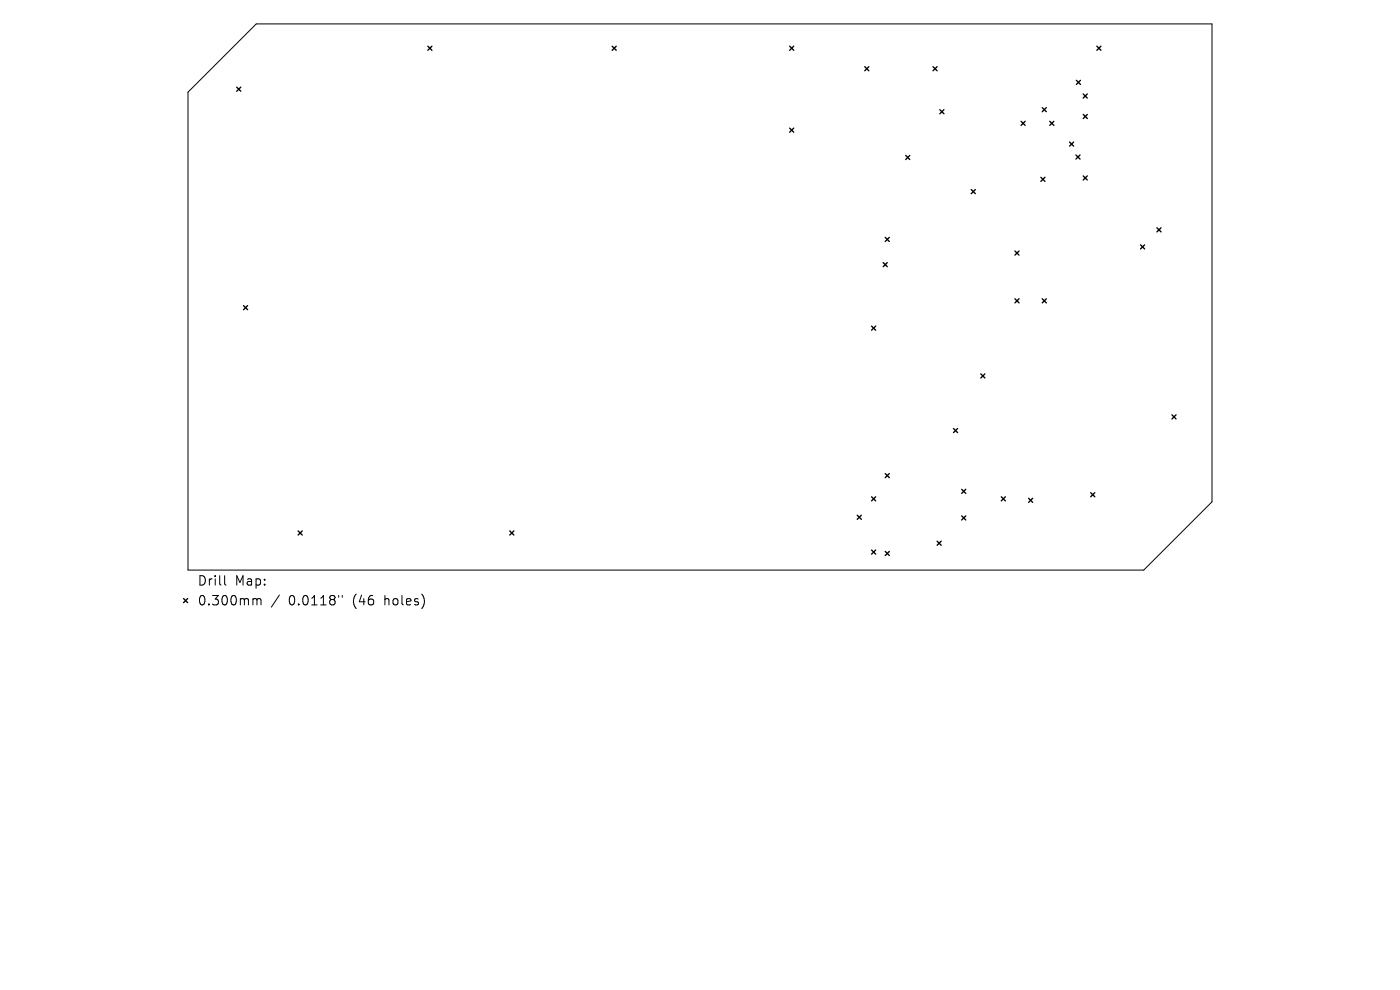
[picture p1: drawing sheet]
<svg xmlns="http://www.w3.org/2000/svg" width="297mm" height="210mm" viewBox="0 0 297 210" stroke-linecap="round" stroke-linejoin="round" font-family="sans-serif">
<defs><g id="words">
<g font-size="2.8">
<text x="41.8" y="124.5">Drill</text>
<text x="49.8" y="124.5">Map:</text>
<text x="41.8" y="128.7">0.300mm</text>
<text x="61.3" y="128.7">0.0118&quot;</text>
<text x="75" y="128.7">(46</text>
<text x="81.8" y="128.7">holes)</text>
</g>
</g></defs>
<path d="M39.9 19.6l14.5-14.5h202.7v101.3l-14.5 14.5h-202.7zM47.7 122.1v1.7l.2 .3M53.9 127h.3l.3 .3M54.5 127.3l.3-.3 .5 .1 .1 1.2M54.5 127.3v1M59.3 126.2l-1.7 2.6M71.8 126.3v.4M72.6 126.3v.4" fill="none" stroke="#000" stroke-width=".21"/>
<g fill="none" stroke="#000" stroke-width=".29">
<path d="M50.2 18.5l.9 .9M51.1 18.5l-.9 .9M90.8 9.8l.8 .9M91.6 9.8l-.8 .9M129.9 9.8l.8 .9M130.7 9.8l-.8 .9M167.5 9.8l.9 .9M168.4 9.8l-.9 .9M183.4 14.1l.9 .9M184.3 14.1l-.9 .9M197.9 14.1l.9 .9M198.8 14.1l-.9 .9"/>
<path d="M228.3 17l.9 .9M229.2 17l-.9 .9M229.8 19.9l.9 .9M230.7 19.9l-.9 .9M232.7 9.8l.9 .9M233.6 9.8l-.9 .9M167.5 27.2l.9 .8M168.4 27.2l-.9 .8M192.1 33l.9 .8M193 33l-.9 .8M199.4 23.3l.8 .8M200.2 23.3l-.8 .8"/>
<path d="M216.6 25.7l.9 .9M217.5 25.7l-.9 .9M220.8 37.6l.9 .9M221.1 22.8l.9 .9M221.7 37.6l-.9 .9M222 22.8l-.9 .9M222.7 25.7l.9 .9M223.6 25.7l-.9 .9M226.9 30.1l.9 .9M227.8 30.1l-.9 .9M228.3 32.9l.8 .8M229.1 32.9l-.8 .8"/>
<path d="M229.8 37.3l.9 .9M229.8 24.3l.9 .8M230.7 37.3l-.9 .9M230.7 24.3l-.9 .8M187.4 55.7l.8 .9M187.8 50.3l.9 .9M188.2 55.7l-.8 .9M188.7 50.3l-.9 .9M206 40.2l.9 .9M206.9 40.2l-.9 .9M215.3 53.2l.9 .9M216.2 53.2l-.9 .9"/>
<path d="M242 51.9l.8 .9M242.8 51.9l-.8 .9M245.4 48.3l.9 .9M246.3 48.3l-.9 .9M51.7 64.8l.8 .9M52.5 64.8l-.8 .9M184.9 69.2l.9 .8M185.8 69.2l-.9 .8M208.1 79.3l.8 .9M208.9 79.3l-.8 .9M215.3 63.4l.9 .9M216.2 63.4l-.9 .9"/>
<path d="M221.1 63.4l.9 .9M222 63.4l-.9 .9M202.3 90.9l.8 .9M203.1 90.9l-.8 .9M248.6 88l.9 .9M249.5 88l-.9 .9M63.2 112.6l.9 .9M64.1 112.6l-.9 .9M108.1 112.6l.9 .9M109 112.6l-.9 .9M181.9 109.3l.8 .9M182.7 109.3l-.8 .9"/>
<path d="M184.9 105.4l.9 .9M184.9 116.7l.9 .8M185.8 105.4l-.9 .9M185.8 116.7l-.9 .8M187.8 100.5l.9 .8M187.8 117l.9 .8M188.7 100.5l-.9 .8M188.7 117l-.9 .8M198.8 114.8l.9 .9M199.7 114.8l-.9 .9M204 103.8l.9 .9M204 109.4l.9 .9"/>
<path d="M204.9 103.8l-.9 .9M204.9 109.4l-.9 .9M212.4 105.4l.9 .9M213.3 105.4l-.9 .9M218.2 105.7l.9 .9M219.1 105.7l-.9 .9M231.4 104.5l.9 .9M232.3 104.5l-.9 .9M38.9 127l.9 .8M39.8 127l-.9 .8"/>
</g>
<use href="#words"/>
</svg>
